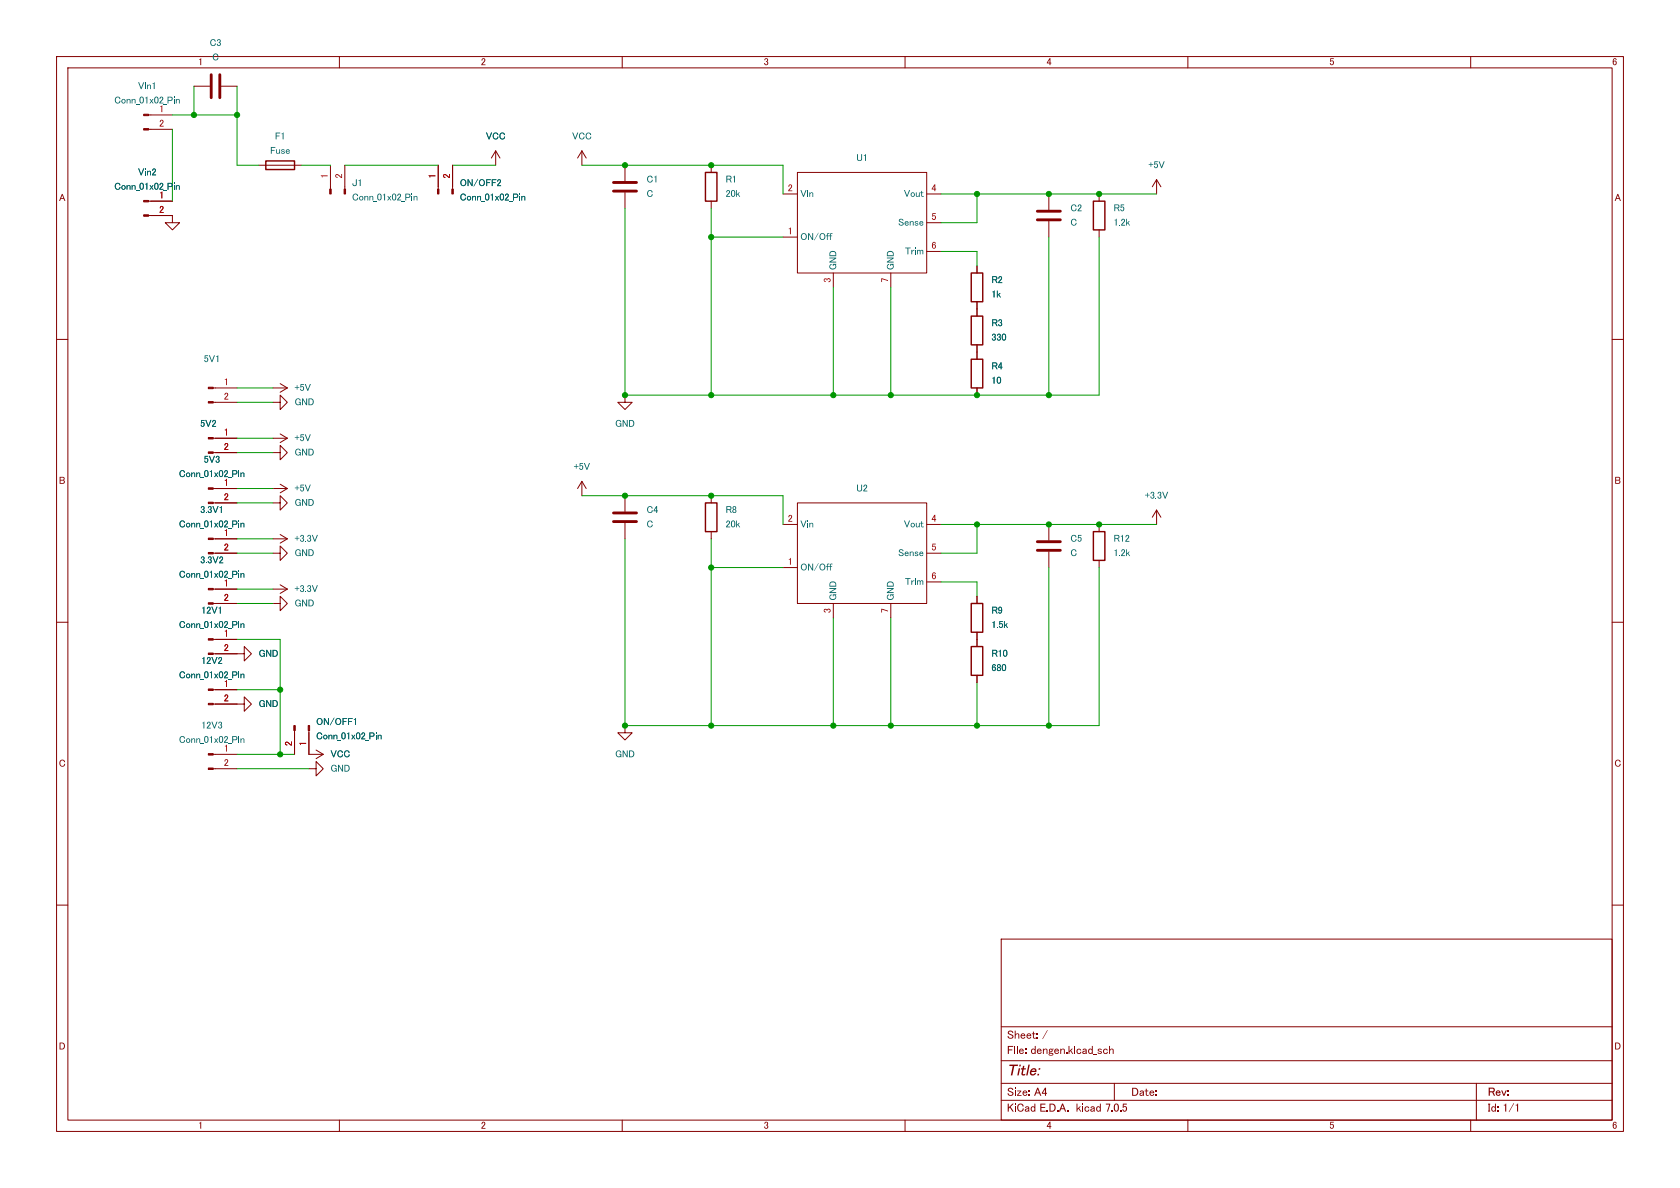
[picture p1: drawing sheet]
<svg xmlns="http://www.w3.org/2000/svg" width="297mm" height="210mm" viewBox="0 0 297 210" stroke-linecap="round" stroke-linejoin="round" font-family="sans-serif">
<defs><g id="words">
<text font-size="2.8" fill="#840000" x="178" y="190.7">Title:</text>
<g font-size="2.1" fill="#840000">
<text x="178" y="184.1">Sheet:/</text>
<text x="178" y="186.8">File:dengen.kicad_sch</text>
<text x="178" y="197">KiCadE.D.A. kicad7.0.5</text>
<text x="178" y="194.2">Size:A4</text>
<text x="200" y="194.2">Date:</text>
<text x="263" y="194.2">Rev:</text>
<text x="263" y="197">Id:1/1</text>
</g>
<g font-size="1.8" fill="#840000">
<text x="35" y="11.9">1</text>
<text x="85" y="11.9">2</text>
<text x="135" y="11.9">3</text>
<text x="185" y="11.9">4</text>
<text x="235" y="11.9">5</text>
<text x="285" y="11.9">6</text>
<text x="10.4" y="35.9">A</text>
<text x="285.4" y="35.9">A</text>
<text x="10.4" y="85.9">B</text>
<text x="285.4" y="85.9">B</text>
<text x="10.4" y="135.9">C</text>
<text x="285.4" y="135.9">C</text>
<text x="10.4" y="185.9">D</text>
<text x="285.4" y="185.9">D</text>
<text x="35" y="199.9">1</text>
<text x="85" y="199.9">2</text>
<text x="135" y="199.9">3</text>
<text x="185" y="199.9">4</text>
<text x="235" y="199.9">5</text>
<text x="285" y="199.9">6</text>
</g>
<g font-size="1.8" fill="#006464">
<text x="37.1" y="8.5">C3</text>
<text x="37.5" y="11.1">C</text>
<text x="24.4" y="16.1">Vin1</text>
<text x="20.2" y="18.7">Conn_01x02_Pin</text>
<text x="47.7" y="27.6">Fuse</text>
<text x="48.6" y="25">F1</text>
<text x="85.9" y="25">VCC</text>
<text x="101.1" y="25">VCC</text>
<text x="151.4" y="28.8">U1</text>
<text x="20.2" y="33.9">Conn_01x02_Pin</text>
<text x="24.4" y="31.4">Vin2</text>
<text x="62.2" y="33.3">J1</text>
<text x="62.2" y="35.8">Conn_01x02_Pin</text>
<text x="81.3" y="33.3">ON/OFF2</text>
<text x="81.3" y="35.8">Conn_01x02_Pin</text>
<text x="114.3" y="32.6">C1</text>
<text x="114.3" y="35.2">C</text>
<text x="128.3" y="32.6">R1</text>
<text x="128.3" y="35.2">20k</text>
<text x="141.5" y="35.2">Vin</text>
<text x="159.8" y="35.2">Vout</text>
<text x="203" y="30.1">+5V</text>
<text x="158.8" y="40.3">Sense</text>
<text x="189.2" y="37.7">C2</text>
<text x="189.2" y="40.3">C</text>
<text x="196.8" y="37.7">R5</text>
<text x="196.8" y="40.3">1.2k</text>
<text x="141.5" y="42.8">ON/Off</text>
<text x="148.2" y="47.8" transform="rotate(-90 148.2 47.8)">GND</text>
<text x="158.4" y="47.8" transform="rotate(-90 158.4 47.8)">GND</text>
<text x="160" y="45.3">Trim</text>
<text x="175.3" y="50.4">R2</text>
<text x="175.3" y="53">1k</text>
<text x="175.3" y="58">R3</text>
<text x="36" y="64.4">5V1</text>
<text x="175.3" y="65.7">R4</text>
<text x="175.3" y="60.6">330</text>
<text x="52.1" y="69.5">+5V</text>
<text x="175.3" y="68.2">10</text>
<text x="35.4" y="75.8">5V2</text>
<text x="52.1" y="72">GND</text>
<text x="108.7" y="75.8">GND</text>
<text x="36" y="82.2">5V3</text>
<text x="52.1" y="80.9">GND</text>
<text x="52.1" y="78.4">+5V</text>
<text x="101.4" y="83.4">+5V</text>
<text x="31.6" y="84.7">Conn_01x02_Pin</text>
<text x="52.1" y="87.3">+5V</text>
<text x="52.1" y="89.8">GND</text>
<text x="151.4" y="87.3">U2</text>
<text x="202.4" y="88.5">+3.3V</text>
<text x="31.6" y="93.6">Conn_01x02_Pin</text>
<text x="35.4" y="91.1">3.3V1</text>
<text x="114.3" y="91.1">C4</text>
<text x="114.3" y="93.6">C</text>
<text x="128.3" y="91.1">R8</text>
<text x="128.3" y="93.6">20k</text>
<text x="141.5" y="93.6">Vin</text>
<text x="159.8" y="93.6">Vout</text>
<text x="35.4" y="100">3.3V2</text>
<text x="52.1" y="98.7">GND</text>
<text x="52.1" y="96.1">+3.3V</text>
<text x="141.5" y="101.2">ON/Off</text>
<text x="158.8" y="98.7">Sense</text>
<text x="189.2" y="96.1">C5</text>
<text x="189.2" y="98.7">C</text>
<text x="196.8" y="96.1">R12</text>
<text x="196.8" y="98.7">1.2k</text>
<text x="31.6" y="102.5">Conn_01x02_Pin</text>
<text x="52.1" y="107.6">GND</text>
<text x="52.1" y="105">+3.3V</text>
<text x="148.2" y="106.2" transform="rotate(-90 148.2 106.2)">GND</text>
<text x="158.4" y="106.2" transform="rotate(-90 158.4 106.2)">GND</text>
<text x="160" y="103.8">Trim</text>
<text x="31.6" y="111.4">Conn_01x02_Pin</text>
<text x="35.6" y="108.8">12V1</text>
<text x="175.3" y="108.8">R9</text>
<text x="175.3" y="111.4">1.5k</text>
<text x="35.6" y="117.7">12V2</text>
<text x="45.7" y="116.5">GND</text>
<text x="175.3" y="116.5">R10</text>
<text x="175.3" y="119">680</text>
<text x="31.6" y="120.3">Conn_01x02_Pin</text>
<text x="45.7" y="125.4">GND</text>
<text x="31.6" y="131.7">Conn_01x02_Pin</text>
<text x="35.6" y="129.2">12V3</text>
<text x="55.9" y="128.5">ON/OFF1</text>
<text x="55.9" y="131.1">Conn_01x02_Pin</text>
<text x="58.4" y="134.2">VCC</text>
<text x="58.4" y="136.8">GND</text>
<text x="108.7" y="134.2">GND</text>
</g>
<g font-size="1.8" fill="#a90000">
<text x="28.1" y="20.1">1</text>
<text x="28.1" y="22.6">2</text>
<text x="28.1" y="35.3">1</text>
<text x="58.2" y="31.6" transform="rotate(-90 58.2 31.6)">1</text>
<text x="60.7" y="31.6" transform="rotate(-90 60.7 31.6)">2</text>
<text x="77.2" y="31.6" transform="rotate(-90 77.2 31.6)">1</text>
<text x="79.8" y="31.6" transform="rotate(-90 79.8 31.6)">2</text>
<text x="139.3" y="34">2</text>
<text x="164.7" y="34">4</text>
<text x="28.1" y="37.8">2</text>
<text x="139.3" y="41.7">1</text>
<text x="164.7" y="39.1">5</text>
<text x="164.7" y="44.2">6</text>
<text x="147.1" y="50" transform="rotate(-90 147.1 50)">3</text>
<text x="157.2" y="50" transform="rotate(-90 157.2 50)">7</text>
<text x="39.6" y="68.3">1</text>
<text x="39.6" y="70.9">2</text>
<text x="39.6" y="77.2">1</text>
<text x="39.6" y="79.8">2</text>
<text x="39.6" y="86.1">1</text>
<text x="39.6" y="88.6">2</text>
<text x="39.6" y="95">1</text>
<text x="139.3" y="92.5">2</text>
<text x="164.7" y="92.5">4</text>
<text x="39.6" y="97.5">2</text>
<text x="139.3" y="100.1">1</text>
<text x="164.7" y="97.5">5</text>
<text x="39.6" y="103.9">1</text>
<text x="39.6" y="106.4">2</text>
<text x="164.7" y="102.6">6</text>
<text x="39.6" y="112.8">1</text>
<text x="147.1" y="108.4" transform="rotate(-90 147.1 108.4)">3</text>
<text x="157.2" y="108.4" transform="rotate(-90 157.2 108.4)">7</text>
<text x="39.6" y="115.3">2</text>
<text x="39.6" y="121.7">1</text>
<text x="39.6" y="124.2">2</text>
<text x="51.8" y="131.9" transform="rotate(-90 51.8 131.9)">2</text>
<text x="54.4" y="131.9" transform="rotate(-90 54.4 131.9)">1</text>
<text x="39.6" y="133.1">1</text>
<text x="39.6" y="135.6">2</text>
</g>
</g></defs>
<g fill="none" stroke="#840000" stroke-width=".18">
<path d="M10 10h277v190h-277zM12 12h273v186h-273zM34.3 15.2h2.8M39.1 15.2h2.8M60 10v2M110 10v2M160 10v2M210 10v2M260 10v2M26.3 38.1h4.2v1.3h1.2l-1.2 1.2-1.3-1.2h1.3M26.3 35.6h4.2M26.3 22.9h4.2"/>
<path d="M26.3 20.3h4.2M45.7 29.2h7.6M58.4 29.2v4.2M61 29.2v4.2M77.5 29.2v4.2M80 29.2v4.2M87.6 26.7l-.7 1.2M87.6 26.7v2.5M87.6 26.7l.8 1.2M102.9 26.7v2.5M102.9 26.7l-.8 1.2M102.9 26.7l.7 1.2"/>
<path d="M110.5 29.2v2.8M110.5 34v2.8M125.7 29.2v1.3M125.7 35.6v1.2M138.4 34.3h2.6M141 30.5h22.8v17.8h-22.8zM163.8 34.3h2.6M163.8 39.4h2.6M185.4 34.3v2.8M185.4 39.1v2.8M194.3 34.3v1.3M204.5 31.8l-.8 1.2"/>
<path d="M204.5 31.8v2.5M204.5 31.8l.7 1.2M10 60h2M138.4 41.9h2.6M147.3 48.3v2.5M157.5 48.3v2.5M163.8 44.5h2.6M172.7 47v1.3M172.7 53.3v2.6M194.3 40.6v1.3M285 60h2M37.7 68.6h4.2"/>
<path d="M37.7 71.1h4.2M37.7 77.5h4.2M48.3 71.1h1.2v-1.2l1.3 1.2-1.3 1.3v-1.3M48.3 68.6h2.5M48.3 77.5h2.5M49.5 67.8l1.3 .8M49.5 76.7l1.3 .8M50.8 68.6l-1.3 .7M50.8 77.5l-1.3 .7M110.5 69.9v1.2h1.3l-1.3 1.3-1.3-1.3h1.3M172.7 61v2.5M172.7 68.6v1.3"/>
<path d="M37.7 97.8h4.2M37.7 80h4.2M37.7 88.9h4.2M37.7 86.4h4.2M37.7 95.3h4.2M48.3 80h1.2v-1.3l1.3 1.3-1.3 1.3v-1.3M48.3 97.8h1.2v-1.3l1.3 1.3-1.3 1.3v-1.3M48.3 88.9h1.2v-1.3l1.3 1.3-1.3 1.3v-1.3M48.3 86.4h2.5M48.3 95.3h2.5M49.5 85.6l1.3 .8M49.5 94.5l1.3 .8"/>
<path d="M50.8 86.4l-1.3 .7M50.8 95.3l-1.3 .7M102.9 85.1l-.8 1.3M102.9 85.1v2.5M102.9 85.1l.7 1.3M110.5 87.6v2.8M110.5 92.5v2.8M125.7 87.6v1.3M125.7 94v1.3M138.4 92.7h2.6M141 88.9h22.8v17.8h-22.8zM163.8 92.7h2.6"/>
<path d="M163.8 97.8h2.6M185.4 92.7v2.8M185.4 97.5v2.8M194.3 92.7v1.3M194.3 99.1v1.2M204.5 90.2v2.5M204.5 90.2l-.8 1.2M204.5 90.2l.7 1.2M10 110h2M37.7 115.6h5.5v-1.3l1.2 1.3-1.2 1.2v-1.2M37.7 104.1h4.2M37.7 113h4.2"/>
<path d="M37.7 106.7h4.2M48.3 106.7h1.2v-1.3l1.3 1.3-1.3 1.3v-1.3M48.3 104.1h2.5M49.5 103.4l1.3 .7M50.8 104.1l-1.3 .8M138.4 100.3h2.6M147.3 106.7v2.5M157.5 106.7v2.5M163.8 102.9h2.6M172.7 105.4v1.3M172.7 111.8v2.5M172.7 119.4v1.3"/>
<path d="M285 110h2M37.7 124.5h5.5v-1.3l1.2 1.3-1.2 1.2v-1.2M37.7 121.9h4.2M37.7 133.4h4.2M37.7 135.9h4.2M52.1 129.1v4.3M54.6 135.9h1.3v-1.3l1.2 1.3-1.2 1.3v-1.3M54.6 129.1v4.3h2.5M55.9 132.6l1.2 .8M57.1 133.4l-1.2 .7M110.5 128.3v1.2h1.3l-1.3 1.3-1.3-1.3h1.3M10 160h2"/>
<path d="M285 160h2M177 166h108v32h-108zM60 198v2M110 198v2M160 198v2M177 194.5h108M177 191.5h108M177 187.5h108M177 181.5h108M197 191.5v3M210 198v2M260 198v2"/>
<path d="M261 191.5v6.5"/>
</g>
<g fill="#840000" stroke="#840000" stroke-width=".18">
<path d="M25.4 38h.9v.2h-.9z"/>
<path d="M25.4 35.4h.9v.3h-.9z"/>
<path d="M36.8 115.4h.9v.3h-.9z"/>
<path d="M36.8 112.9h.9v.3h-.9z"/>
<path d="M36.8 124.3h.9v.3h-.9z"/>
<path d="M36.8 121.8h.9v.2h-.9z"/>
<path d="M79.9 33.4h.2v.9h-.2z"/>
<path d="M77.3 33.4h.3v.9h-.3z"/>
<path d="M36.8 71h.9v.2h-.9z"/>
<path d="M36.8 68.5h.9v.2h-.9z"/>
<path d="M60.8 33.4h.3v.9h-.3z"/>
<path d="M58.3 33.4h.2v.9h-.2z"/>
<path d="M36.8 79.9h.9v.2h-.9z"/>
<path d="M36.8 77.3h.9v.3h-.9z"/>
<path d="M51.9 128.3h.3v.8h-.3z"/>
<path d="M54.5 128.3h.2v.8h-.2z"/>
<path d="M36.8 88.8h.9v.2h-.9z"/>
<path d="M36.8 86.2h.9v.3h-.9z"/>
<path d="M36.8 135.8h.9v.2h-.9z"/>
<path d="M36.8 133.2h.9v.3h-.9z"/>
<path d="M25.4 22.7h.9v.3h-.9z"/>
<path d="M25.4 20.2h.9v.2h-.9z"/>
<path d="M36.8 97.7h.9v.2h-.9z"/>
<path d="M36.8 95.1h.9v.3h-.9z"/>
<path d="M36.8 106.6h.9v.2h-.9z"/>
<path d="M36.8 104h.9v.3h-.9z"/>
</g>
<path d="M37.3 13.2v4.1M38.9 13.2v4.1M108.5 33.8h4M108.5 32.3h4M183.4 38.9h4.1M183.4 37.3h4.1M108.5 92.2h4M108.5 90.7h4M183.4 97.3h4.1M183.4 95.8h4.1" fill="none" stroke="#840000" stroke-width=".51"/>
<path d="M47 28.4h5.1v1.6h-5.1zM124.7 30.5h2v5.1h-2zM193.3 35.6h2v5h-2zM171.7 55.9h2v5.1h-2zM171.7 48.3h2v5h-2zM171.7 63.5h2v5.1h-2zM124.7 88.9h2v5.1h-2zM193.3 94h2v5.1h-2zM171.7 114.3h2v5.1h-2zM171.7 106.7h2v5.1h-2z" fill="none" stroke="#840000" stroke-width=".25"/>
<g fill="none" stroke="#009600" stroke-width=".18">
<path d="M34.3 15.2v5.1M41.9 15.2v14h3.8M30.5 20.3h11.4M30.5 22.9v12.7M53.3 29.2h5.1M61 29.2h16.5M80 29.2h7.6M102.9 29.2h35.5v5.1M110.5 36.8v33.1h83.8v-28M125.7 36.8v33.1M166.4 34.3h38.1M172.7 34.3v5.1h-6.3"/>
<path d="M125.7 41.9h12.7M147.3 50.8v19.1M157.5 50.8v19.1M166.4 44.5h6.3v2.5M185.4 41.9v28M41.9 77.5h6.4M41.9 71.1h6.4M41.9 68.6h6.4M41.9 97.8h6.4M41.9 95.3h6.4M41.9 88.9h6.4M41.9 86.4h6.4"/>
<path d="M41.9 80h6.4M102.9 87.6h35.5v5.1M110.5 95.3v33h83.8v-28M125.7 95.3v33M166.4 92.7h38.1M172.7 92.7v5.1h-6.3M41.9 113h7.6v20.4M41.9 106.7h6.4M41.9 104.1h6.4M125.7 100.3h12.7M147.3 109.2v19.1M157.5 109.2v19.1"/>
<path d="M166.4 102.9h6.3v2.5M185.4 100.3v28M41.9 133.4h10.2M41.9 121.9h7.6M41.9 135.9h12.7M172.7 120.7v7.6"/>
</g>
<g fill="#009600" stroke="#009600" stroke-width=".18">
<circle cx="110.5" cy="87.6" r=".46"/>
<circle cx="125.7" cy="100.3" r=".46"/>
<circle cx="125.7" cy="87.6" r=".46"/>
<circle cx="185.4" cy="128.3" r=".46"/>
<circle cx="172.7" cy="128.3" r=".46"/>
<circle cx="147.3" cy="128.3" r=".46"/>
<circle cx="125.7" cy="128.3" r=".46"/>
<circle cx="172.7" cy="92.7" r=".46"/>
<circle cx="157.5" cy="128.3" r=".46"/>
<circle cx="185.4" cy="92.7" r=".46"/>
<circle cx="194.3" cy="92.7" r=".46"/>
<circle cx="110.5" cy="128.3" r=".46"/>
<circle cx="49.5" cy="121.9" r=".46"/>
<circle cx="49.5" cy="133.4" r=".46"/>
<circle cx="185.4" cy="69.9" r=".46"/>
<circle cx="172.7" cy="69.9" r=".46"/>
<circle cx="172.7" cy="34.3" r=".46"/>
<circle cx="185.4" cy="34.3" r=".46"/>
<circle cx="194.3" cy="34.3" r=".46"/>
<circle cx="110.5" cy="29.2" r=".46"/>
<circle cx="125.7" cy="29.2" r=".46"/>
<circle cx="147.3" cy="69.9" r=".46"/>
<circle cx="157.5" cy="69.9" r=".46"/>
<circle cx="125.7" cy="69.9" r=".46"/>
<circle cx="110.5" cy="69.9" r=".46"/>
<circle cx="125.7" cy="41.9" r=".46"/>
<circle cx="41.9" cy="20.3" r=".46"/>
<circle cx="34.3" cy="20.3" r=".46"/>
</g>
<use href="#words"/>
</svg>
